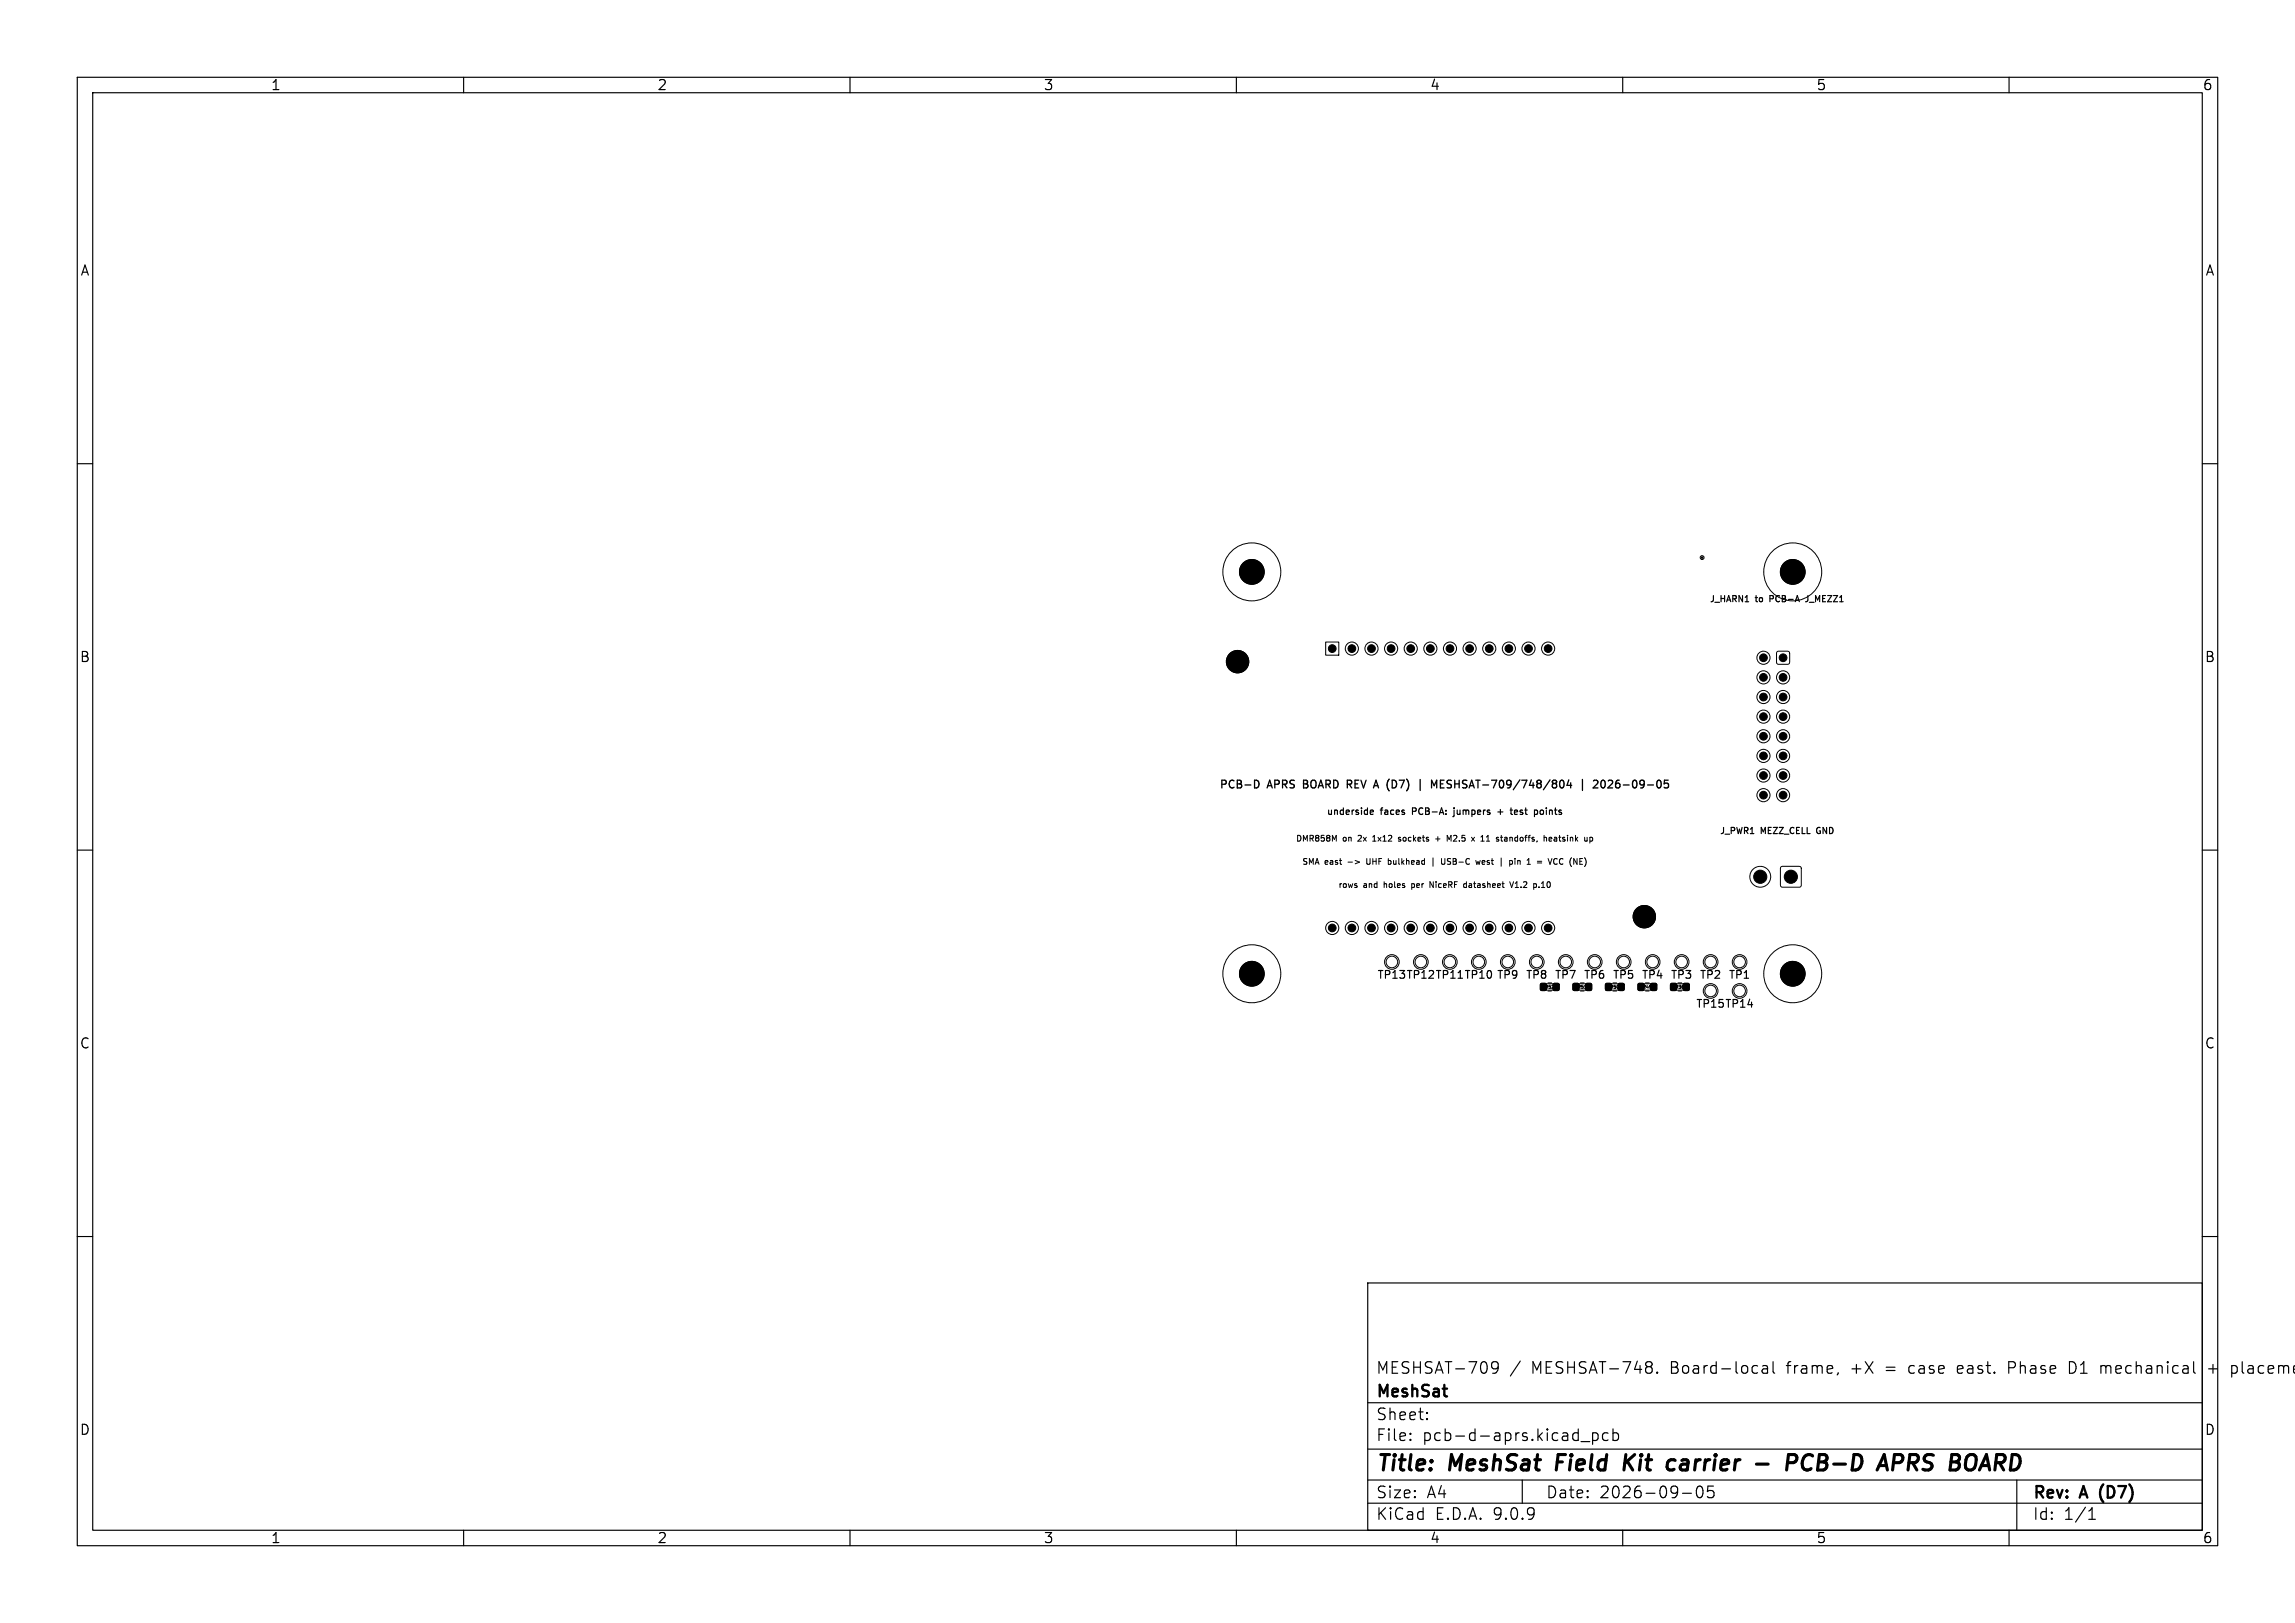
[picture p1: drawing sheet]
<svg xmlns="http://www.w3.org/2000/svg" width="297mm" height="210mm" viewBox="0 0 297 210" stroke-linecap="round" stroke-linejoin="round" font-family="sans-serif">
<defs><g id="words">
<g font-size="2.8">
<text x="178" y="190.9">Title:</text>
<text x="187.7" y="190.9">MeshSat</text>
<text x="202.3" y="190.9">Field</text>
<text x="211.8" y="190.9">Kit</text>
<text x="218.2" y="190.9">carrier</text>
<text x="230.5" y="190.9">-</text>
<text x="235.3" y="190.9">PCB-D</text>
<text x="248.1" y="190.9">APRS</text>
<text x="258" y="190.9">BOARD</text>
</g>
<g font-size="2.1">
<text x="178" y="178">MESHSAT-709</text>
<text x="198.2" y="178">MESHSAT-748.</text>
<text x="216.3" y="178">Board-local</text>
<text x="231.5" y="178">frame,</text>
<text x="240" y="178">+X</text>
<text x="244.5" y="178">=</text>
<text x="247.7" y="178">case</text>
<text x="254.1" y="178">east.</text>
<text x="260.9" y="178">Phase</text>
<text x="268.9" y="178">D1</text>
<text x="273.1" y="178">mechanical</text>
<text x="287.2" y="178">+</text>
<text x="290.3" y="178">placeme</text>
<text x="178" y="184">Sheet:</text>
<text x="178" y="181.2">MeshSat</text>
<text x="178" y="186.7">File:</text>
<text x="184.1" y="186.7">pcb-d-aprs.kicad_pcb</text>
<text x="178" y="196.9">KiCad</text>
<text x="178" y="194.1">Size:</text>
<text x="184.7" y="194.1">A4</text>
<text x="185.7" y="196.9">E.D.A.</text>
<text x="193.3" y="196.9">9.0.9</text>
<text x="200" y="194.1">Date:</text>
<text x="207" y="194.1">2026-09-05</text>
<text x="263" y="194.3">Rev:</text>
<text x="263" y="196.9">Id:</text>
<text x="267.1" y="196.9">1/1</text>
<text x="269.4" y="194.3">A</text>
<text x="272.4" y="194.3">(D7)</text>
</g>
<g font-size="1.8">
<text x="35" y="11.9">1</text>
<text x="85" y="11.9">2</text>
<text x="135" y="11.9">3</text>
<text x="185" y="11.9">4</text>
<text x="235" y="11.9">5</text>
<text x="285" y="11.9">6</text>
<text x="10.3" y="35.9">A</text>
<text x="285.4" y="35.9">A</text>
<text x="10.3" y="85.9">B</text>
<text x="285.3" y="85.9">B</text>
<text x="10.3" y="135.9">C</text>
<text x="285.3" y="135.9">C</text>
<text x="10.3" y="185.9">D</text>
<text x="285.3" y="185.9">D</text>
<text x="35" y="199.9">1</text>
<text x="85" y="199.9">2</text>
<text x="135" y="199.9">3</text>
<text x="185" y="199.9">4</text>
<text x="235" y="199.9">5</text>
<text x="285" y="199.9">6</text>
</g>
<g font-size="1.4">
<text x="157.7" y="102.3">PCB-D</text>
<text x="164" y="102.3">APRS</text>
<text x="168.9" y="102.3">BOARD</text>
<text x="174.9" y="102.3">REV A</text>
<text x="180.7" y="102.3">(D7)</text>
<text x="185" y="102.3">|</text>
<text x="187" y="102.3">MESHSAT-709/748/804</text>
<text x="206.6" y="102.3">|</text>
<text x="208.7" y="102.3">2026-09-05</text>
<text x="178.2" y="126.9">TP13 TP12 TP11 TP10 TP9</text>
<text x="197.4" y="126.9">TP8</text>
<text x="201.1" y="126.9">TP7</text>
<text x="204.9" y="126.9">TP6</text>
<text x="208.6" y="126.9">TP5</text>
<text x="212.4" y="126.9">TP4</text>
<text x="216.1" y="126.9">TP3</text>
<text x="219.4" y="130.6">TP15 TP14</text>
<text x="219.9" y="126.9">TP2</text>
<text x="223.6" y="126.9">TP1</text>
</g>
<g font-size="1.2">
<text x="171.6" y="105.7">underside</text>
<text x="178.7" y="105.7">faces</text>
<text x="183" y="105.7">PCB-A:</text>
<text x="188.7" y="105.7">jumpers</text>
<text x="194.6" y="105.7">+</text>
<text x="196.6" y="105.7">test</text>
<text x="199.9" y="105.7">points</text>
</g>
<g font-size="1.1">
<text x="221.2" y="78.1">J_HARN1</text>
<text x="227.2" y="78.1">to</text>
<text x="229.3" y="78.1">PCB-A</text>
<text x="234.3" y="78.1">J_MEZZ1</text>
<text x="222.5" y="108.1">J_PWR1</text>
<text x="227.9" y="108.1">MEZZ_CELL</text>
<text x="235.4" y="108.1">GND</text>
</g>
<g font-size="1">
<text x="167.6" y="109.1">DMR858M</text>
<text x="168.4" y="112.1">SMA</text>
<text x="171.5" y="112.1">east</text>
<text x="173.8" y="109.1">on</text>
<text x="176" y="109.1">2x</text>
<text x="177.3" y="112.1">UHF</text>
<text x="178.1" y="109.1">1x12</text>
<text x="180.3" y="112.1">bulkhead</text>
<text x="181.7" y="109.1">sockets</text>
<text x="187.7" y="112.1">USB-C</text>
<text x="188.4" y="109.1">M2.5</text>
<text x="191.9" y="109.1">x</text>
<text x="192.4" y="112.1">west</text>
<text x="193.3" y="109.1">11</text>
<text x="195.5" y="109.1">standoffs,</text>
<text x="195.7" y="112.1">|</text>
<text x="197.2" y="112.1">pin</text>
<text x="201.3" y="112.1">=</text>
<text x="201.9" y="109.1">heatsink</text>
<text x="203" y="112.1">VCC</text>
<text x="173.1" y="115.1">rows</text>
<text x="176.5" y="115.1">and</text>
<text x="179.3" y="115.1">holes</text>
<text x="183.1" y="115.1">per</text>
<text x="185.7" y="115.1">NiceRF</text>
<text x="190.4" y="115.1">datasheet</text>
<text x="196.6" y="115.1">V1.2</text>
<text x="199.9" y="115.1">p.10</text>
</g>
<g font-size=".6">
<text x="199.9" y="128">R52</text>
<text x="204.1" y="128">R51</text>
<text x="208.3" y="128">R50</text>
<text x="212.6" y="128">R49</text>
<text x="216.8" y="128">R36</text>
</g>
</g></defs>
<g fill="none" stroke="#000" stroke-width=".15">
<path d="M10 10h277v190h-277zM12 12h273v186h-273zM60 10v2M110 10v2M160 10v2M210 10v2M260 10v2M10 60h2M225.8 77.9h.5M233.9 77.7l-.2 .2M285 60h2M10 110h2"/>
<path d="M177.3 105.1l.4-.1v-.1l-.3-.1-.1 .1 .1 .4h.3M188.2 104.5v.1M188.2 104.8v.7l-.2 .2M193.8 105.1h.7M194.2 104.7v.7M195.4 104.8h.3M195.5 104.5v.8M195.7 105.4h.1M196.3 104.8l-.3 .1v.4l.3 .1M196.4 105l-.4 .1M198.8 104.8l.2 .2v.2l-.2 .2M199.6 104.8l-.2 .1-.1 .1v.3l.3 .1"/>
<path d="M285 110h2M10 160h2M177 166h108v32h-108zM193.9 176.8l-.3 .3h-.4l-.2-.3v-.3l.2-.2 .4-.1 .2 .1a.99 .99 0 0 1-.3 1.4h-.3M196.7 176.1l-1.2 2M213.5 176.2l.2 .1a.31 .31 0 0 1 .1 .3 .31 .31 0 0 1-.3 .2l.3 .3v.3l-.3 .3M214.5 177.6h-.1l.1 .1M214.5 177.6v.1M228.1 176.8l.1-.1 .5 .1v.9M228.7 177.1h-.5a.29 .29 0 0 0-.2 .3 .29 .29 0 0 0 .2 .3l.5-.1M229.5 176.2v1.3l.2 .2M247.1 176.8l-.1 .2 .1 .6"/>
<path d="M253.5 176.7l-.2 .2v.6l.2 .2M254 177.1l-.7 .1M260 177h.5M260.5 176.2h-.5v1.5M268.4 176.3l-.6-.1v1.5l.6-.1M271.9 176.8a.37 .37 0 0 1 .6 .1M271.9 176.7v1M285 160h2M285.8 177.1h1.2M286.4 176.6v1.1M289 176.7l.4 .1 .1 .2v.6l-.3 .1h-.2M60 198v2"/>
<path d="M110 198v2M160 198v2M177 194.5h108M177 191.5h108M177 187.5h108M177 181.5h108M182.5 186.3h.1l-.1 .1M182.5 186.3v.1M182.5 185.5v.1M182.5 185.5h.1l-.1 .1M184.7 183.6v.1M184.7 183.6h-.1l.1 .1"/>
<path d="M184.7 182.8v.1M184.7 182.8h-.1l.1 .1M197 191.5v3M204.6 186.5h1.1M206.1 185.4v1.5M206.1 185.5l.4-.1 .3 .3v.4l-.1 .2-.2 .1-.4-.1M208.1 185.5l-.4-.1-.3 .3v.4l.1 .2 .2 .1 .4-.1M208.7 185.5l.5-.1 .3 .3v.4l-.2 .2-.1 .1-.5-.1M208.7 184.9v1.5M210 198v2M217.7 193.2h1.2M219.7 192.4a.36 .36 0 0 1 .6 .2 .77 .77 0 0 1-.4 1.2 1 1 0 0 1-.2-1.4z"/>
<path d="M221.7 192.3h-.7v.7l.2-.1h.5l.1 .3-.1 .5-.2 .1h-.3l-.2-.1M260 198v2M261 191.5v6.5M270.3 196.6h.9M270.3 195.5l.4-.4v1.5"/>
</g>
<g fill="none" stroke="#000" stroke-width=".4">
<path d="M201.6 188.2l-.2 2M210.4 188.2l-.2 2M210.6 189.1l.7 1.1M211.6 188.2l-1.3 1.2M216.6 188.9l.2 .1M217.6 189.5l-.1 .2v.4M227.3 189.4h1.5M232.4 189.1a.51 .51 0 0 0-.2-.9h-.7l-.3 2M234.6 188.4a.73 .73 0 0 0-1.2 .3 .97 .97 0 0 0 .4 1.5l.6-.2M245.2 188.2h.7l.2 .1a.58 .58 0 0 1-.3 1h-.8M247 189.3h.8M247.2 188.2l-.3 2"/>
<path d="M256.2 190.2l.9-2 .4 2M256.4 189.6h1"/>
</g>
<g fill="none" stroke="#000" stroke-width=".13">
<path d="M171.6 83.1h1.7v1.7h-1.7zM230 84.3h.2h1.3l.1 .2-.1 1.4-.1 .1-1.4-.1-.1-.2zM172.7 108.6l.2-.5v.7M174.4 111.6h.6M175.4 111.3l.5 .3-.5 .2M176.9 111.1v.6l.1 .1M177.6 108.8h.5M177.9 108.1l-.3 .2M179.7 111.3l.3 .2M180 111.7l-.3 .1M181.3 108.4l-.2-.1-.1 .1v.2h.3v.2h-.3M182.7 114.3v.8"/>
<path d="M182.7 114.8h.2M182.9 114.3l-.2 .1M185.1 114.8v-.7l.4 .7M185.4 111v1.1M185.8 108.6h.6M186.1 108.3v.5M186.6 111.1v.6l.1 .1 .3-.1v-.6M187.3 108.8v-.7l.2 .5 .3-.5v.7M187.3 111.8h.3M187.4 111.1l-.1 .1 .1 .2M188.1 108.1v.1M188.5 108.4l-.4 .4h.4"/>
<path d="M189.5 114.4h.3M189.5 114.8h.3M189.8 114.1v.7M191.6 111.3l-.2 .5-.1-.3-.2 .3M191.8 108.2l.1-.1v.7M192.1 111.4l-.2-.1-.1 .1v.4h.3M192.2 111.5l-.4 .1M192.4 108.8h.4M192.5 108.2l.1-.1v.7M194.7 108.4h.3v.4M195 108.5l-.3 .2 .1 .1h.2M195.4 111.3v.8"/>
<path d="M195.4 111.8h.1M195.4 114.1l.2 .7 .3-.7M195.4 111.3v.1M196.1 114.8h.4M196.3 114.1l-.2 .2M196.4 111.4h.3v.4M196.4 111.3v.5M198.9 111.4h.6M198.9 111.7h.6M199.2 114.8h.1M199.5 114.8h.4M199.6 114.2l-.1 .1"/>
<path d="M200.3 111.1l.3 .7 .2-.7M200.5 108.6l.3-.1v-.1l-.2-.1-.1 .1v.4h.3M201.1 108.4h.3l.1 .4M201.5 108.5l-.4 .2 .1 .1h.3M201.5 111.2l-.3-.1-.1 .3M202.3 111.2l-.4-.1-.1 .3M202.3 111.8h-.2M230.5 112.2l.2-.1h2.2l.1 .1 .1 .2v2.2l-.1 .1-.1 .1h-2.2l-.2-.1-.1-.1v-2.2zM199.4 127.3h.7v.8h-.7zM199.8 127.3h1.6v.8h-1.6zM200.3 127.2h.5M200.3 128.2h.5"/>
<path d="M201 127.3h.7v.8h-.7zM203.6 127.3h.7v.8h-.7zM204 127.3h1.6v.8h-1.6zM204.5 128.2h.5M205 127.9h.3M205.3 127.3h.6v.8h-.6zM207.8 127.3h.7v.8h-.7zM208.2 127.3h1.6v.8h-1.6zM208.7 128.2h.5M209.5 127.3h.6v.8h-.6zM212 127.3h.7v.8h-.7zM212.4 127.3h1.6v.8h-1.6z"/>
<path d="M212.9 128.2h.5M213.7 127.3h.7v.8h-.7zM216.2 127.3h.7v.8h-.7zM216.6 127.3h1.6v.8h-1.6zM217.2 128.2h.4M217.9 127.3h.7v.8h-.7z"/>
<circle cx="162" cy="74" r="3.7"/>
<circle cx="162" cy="74" r="1.6"/>
<circle cx="220.3" cy="72.1" r=".25"/>
<circle cx="232" cy="74" r="1.6"/>
<circle cx="232" cy="74" r="3.7"/>
<circle cx="160.2" cy="85.6" r="1.45"/>
<circle cx="174.9" cy="83.9" r=".85"/>
<circle cx="177.5" cy="83.9" r=".85"/>
<circle cx="180" cy="83.9" r=".85"/>
<circle cx="182.6" cy="83.9" r=".85"/>
<circle cx="185.1" cy="83.9" r=".85"/>
<circle cx="187.6" cy="83.9" r=".85"/>
<circle cx="190.2" cy="83.9" r=".85"/>
<circle cx="192.7" cy="83.9" r=".85"/>
<circle cx="195.3" cy="83.9" r=".85"/>
<circle cx="197.8" cy="83.9" r=".85"/>
<circle cx="200.3" cy="83.9" r=".85"/>
<circle cx="228.2" cy="90.2" r=".85"/>
<circle cx="228.2" cy="95.3" r=".85"/>
<circle cx="228.2" cy="85.1" r=".85"/>
<circle cx="228.2" cy="92.7" r=".85"/>
<circle cx="228.2" cy="87.6" r=".85"/>
<circle cx="228.2" cy="97.8" r=".85"/>
<circle cx="230.8" cy="95.3" r=".85"/>
<circle cx="230.8" cy="90.2" r=".85"/>
<circle cx="230.8" cy="87.6" r=".85"/>
<circle cx="230.8" cy="97.8" r=".85"/>
<circle cx="230.8" cy="92.7" r=".85"/>
<circle cx="212.8" cy="118.6" r="1.45"/>
<circle cx="227.8" cy="113.4" r="1.35"/>
<circle cx="228.2" cy="100.3" r=".85"/>
<circle cx="228.2" cy="102.9" r=".85"/>
<circle cx="230.8" cy="102.9" r=".85"/>
<circle cx="230.8" cy="100.3" r=".85"/>
<circle cx="162" cy="126" r="3.7"/>
<circle cx="162" cy="126" r="1.6"/>
<circle cx="172.4" cy="120.1" r=".85"/>
<circle cx="174.9" cy="120.1" r=".85"/>
<circle cx="177.5" cy="120.1" r=".85"/>
<circle cx="180" cy="120.1" r=".85"/>
<circle cx="180.1" cy="124.5" r=".75"/>
<circle cx="180.1" cy="124.5" r=".95"/>
<circle cx="182.6" cy="120.1" r=".85"/>
<circle cx="183.9" cy="124.5" r=".75"/>
<circle cx="183.9" cy="124.5" r=".95"/>
<circle cx="185.1" cy="120.1" r=".85"/>
<circle cx="187.6" cy="124.5" r=".75"/>
<circle cx="187.6" cy="124.5" r=".95"/>
<circle cx="187.6" cy="120.1" r=".85"/>
<circle cx="190.2" cy="120.1" r=".85"/>
<circle cx="191.4" cy="124.5" r=".95"/>
<circle cx="191.4" cy="124.5" r=".75"/>
<circle cx="192.7" cy="120.1" r=".85"/>
<circle cx="195.1" cy="124.5" r=".95"/>
<circle cx="195.1" cy="124.5" r=".75"/>
<circle cx="195.3" cy="120.1" r=".85"/>
<circle cx="197.8" cy="120.1" r=".85"/>
<circle cx="198.9" cy="124.5" r=".75"/>
<circle cx="198.9" cy="124.5" r=".95"/>
<circle cx="200.3" cy="120.1" r=".85"/>
<circle cx="202.6" cy="124.5" r=".75"/>
<circle cx="202.6" cy="124.5" r=".95"/>
<circle cx="206.4" cy="124.5" r=".75"/>
<circle cx="206.4" cy="124.5" r=".95"/>
<circle cx="210.1" cy="124.5" r=".95"/>
<circle cx="210.1" cy="124.5" r=".75"/>
<circle cx="213.9" cy="124.5" r=".75"/>
<circle cx="213.9" cy="124.5" r=".95"/>
<circle cx="217.6" cy="124.5" r=".75"/>
<circle cx="217.6" cy="124.5" r=".95"/>
<circle cx="221.4" cy="124.5" r=".75"/>
<circle cx="221.4" cy="128.2" r=".75"/>
<circle cx="221.4" cy="128.2" r=".95"/>
<circle cx="221.4" cy="124.5" r=".95"/>
<circle cx="225.1" cy="128.2" r=".95"/>
<circle cx="225.1" cy="124.5" r=".95"/>
<circle cx="225.1" cy="124.5" r=".75"/>
<circle cx="225.1" cy="128.2" r=".75"/>
<circle cx="232" cy="126" r="1.6"/>
<circle cx="232" cy="126" r="3.7"/>
</g>
<g fill="none" stroke="#000" stroke-width=".17">
<path d="M162.4 101a.51 .51 0 0 1 .5 .5 .51 .51 0 0 1-.5 .5M174.4 101.5h.3M174.7 101h-.3v1M180.4 101h-.2v1h.2M183.8 100.9v1.4M185.6 101.7l.3-.7v1M186.4 101.4h.3M186.9 101h-.5v1h.5M203 100.9l-.2 .7h.6M203.3 101.3v.7M204.8 100.9v1.4M206.4 101h-.2"/>
<path d="M206.7 101.4l-.5 .6h.6M207.3 101h.1a.53 .53 0 0 1 .4 .5 .53 .53 0 0 1-.4 .5l-.1-.1M208.3 101h-.2M208.6 101.4l-.5 .6h.6"/>
</g>
<g fill="#000" stroke="#000" stroke-width=".13">
<path d="M199.4 127.3h.7v.8h-.7zM201 127.3h.7v.8h-.7zM203.6 127.3h.7v.8h-.7zM205.3 127.3h.6v.8h-.6zM207.8 127.3h.7v.8h-.7zM209.5 127.3h.6v.8h-.6zM212 127.3h.7v.8h-.7zM213.7 127.3h.7v.8h-.7zM216.2 127.3h.7v.8h-.7zM217.9 127.3h.7v.8h-.7z"/>
<circle cx="162" cy="74" r="1.6"/>
<circle cx="220.3" cy="72.1" r=".1"/>
<circle cx="232" cy="74" r="1.6"/>
<circle cx="160.2" cy="85.6" r="1.45"/>
<circle cx="172.4" cy="83.9" r=".5"/>
<circle cx="174.9" cy="83.9" r=".5"/>
<circle cx="177.5" cy="83.9" r=".5"/>
<circle cx="180" cy="83.9" r=".5"/>
<circle cx="182.6" cy="83.9" r=".5"/>
<circle cx="185.1" cy="83.9" r=".5"/>
<circle cx="187.6" cy="83.9" r=".5"/>
<circle cx="190.2" cy="83.9" r=".5"/>
<circle cx="192.7" cy="83.9" r=".5"/>
<circle cx="195.3" cy="83.9" r=".5"/>
<circle cx="197.8" cy="83.9" r=".5"/>
<circle cx="200.3" cy="83.9" r=".5"/>
<circle cx="228.2" cy="95.3" r=".5"/>
<circle cx="228.2" cy="87.6" r=".5"/>
<circle cx="228.2" cy="90.2" r=".5"/>
<circle cx="228.2" cy="97.8" r=".5"/>
<circle cx="228.2" cy="85.1" r=".5"/>
<circle cx="228.2" cy="92.7" r=".5"/>
<circle cx="230.8" cy="85.1" r=".5"/>
<circle cx="230.8" cy="90.2" r=".5"/>
<circle cx="230.8" cy="92.7" r=".5"/>
<circle cx="230.8" cy="95.3" r=".5"/>
<circle cx="230.8" cy="97.8" r=".5"/>
<circle cx="230.8" cy="87.6" r=".5"/>
<circle cx="212.8" cy="118.6" r="1.45"/>
<circle cx="227.8" cy="113.4" r=".85"/>
<circle cx="228.2" cy="100.3" r=".5"/>
<circle cx="228.2" cy="102.9" r=".5"/>
<circle cx="230.8" cy="102.9" r=".5"/>
<circle cx="230.8" cy="100.3" r=".5"/>
<circle cx="231.8" cy="113.4" r=".85"/>
<circle cx="162" cy="126" r="1.6"/>
<circle cx="172.4" cy="120.1" r=".5"/>
<circle cx="174.9" cy="120.1" r=".5"/>
<circle cx="177.5" cy="120.1" r=".5"/>
<circle cx="180" cy="120.1" r=".5"/>
<circle cx="182.6" cy="120.1" r=".5"/>
<circle cx="185.1" cy="120.1" r=".5"/>
<circle cx="187.6" cy="120.1" r=".5"/>
<circle cx="190.2" cy="120.1" r=".5"/>
<circle cx="192.7" cy="120.1" r=".5"/>
<circle cx="195.3" cy="120.1" r=".5"/>
<circle cx="197.8" cy="120.1" r=".5"/>
<circle cx="200.3" cy="120.1" r=".5"/>
<circle cx="232" cy="126" r="1.6"/>
</g>
<use href="#words"/>
</svg>
